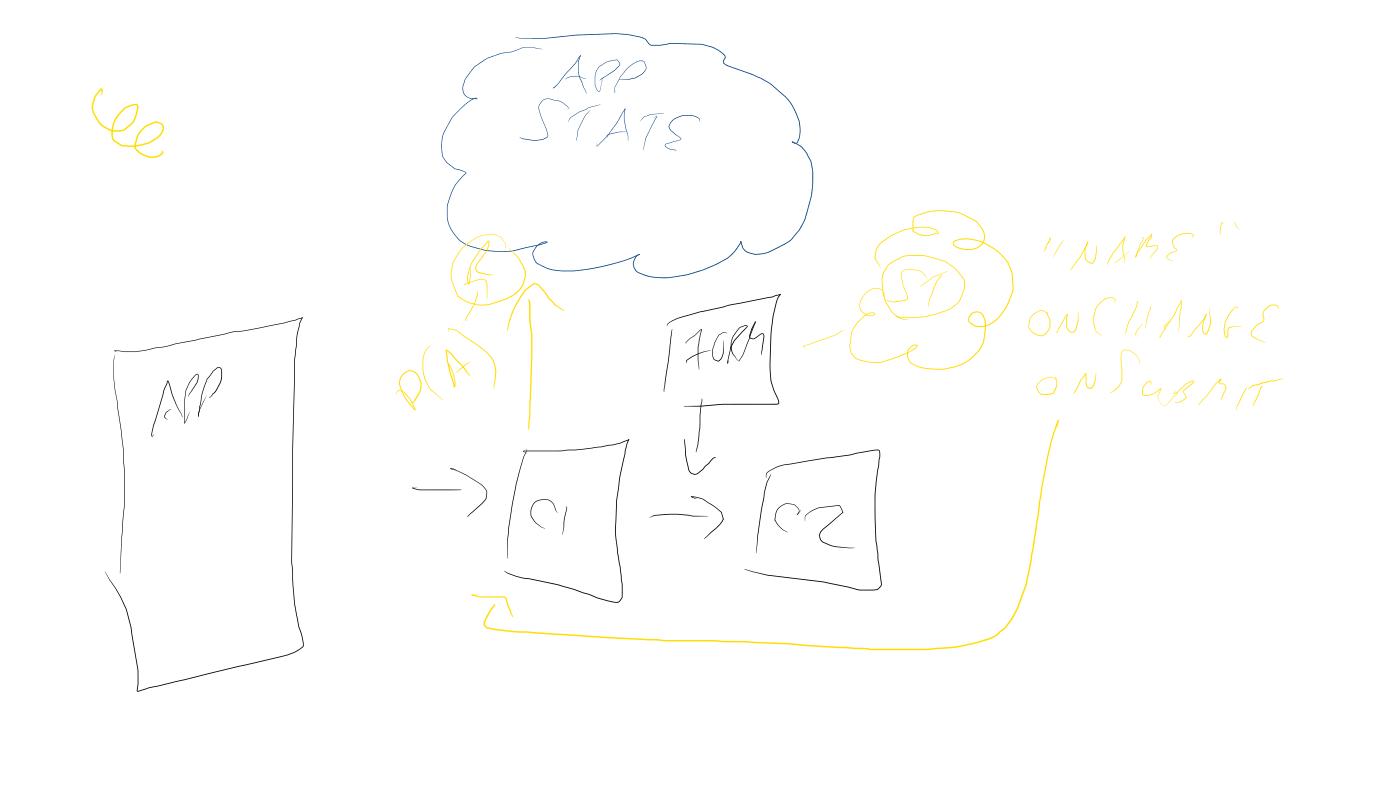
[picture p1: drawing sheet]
<svg xmlns="http://www.w3.org/2000/svg" width="337mm" height="190mm" viewBox="0 0 337 190" stroke-linecap="round" stroke-linejoin="round" font-family="sans-serif">
<g fill="#004080">
<path d="M178 58h.2z"/>
<path d="M153.1 61.3l.6-.3v.2a2.37 2.37 0 0 0-1.3 2.2 2.37 2.37 0 0 0 1.3 2.1 14.7 14.7 0 0 0 8.8 .9l2.6-.5a34 34 0 0 0 9.7-3.9 10.5 10.5 0 0 0 3.2-4l.1-.1 .1 .2a10.4 10.4 0 0 1-3.8 4.3l-2.1 1.2a32.5 32.5 0 0 1-7.3 2.5l-2.5 .5a14 14 0 0 1-9.4-1.2 2.66 2.66 0 0 1 0-4.1z"/>
<path d="M114 16.1l1-.8a12.9 12.9 0 0 1 5.7-2.6h.1a9.8 9.8 0 0 0 4.2-1.1l1-.3h1.7l2.7 .5-2.7-.4h-1.6l-1 .3a10 10 0 0 1-4.3 1.1l-1.5 .5a14.7 14.7 0 0 0-5.2 2.9l-2.1 2.7-.5 1.5a2.35 2.35 0 0 0 2.3 3.3h.9h-.5a15.8 15.8 0 0 0-6 5.6l-1.1 1.9a9.8 9.8 0 0 0-.6 6.4 6.3 6.3 0 0 0 2.8 2.8l1.6 .5 1.2 .6-2.1 2.3-.9 1.6a10.6 10.6 0 0 0-.6 9.7l.7 1a7.5 7.5 0 0 0 5.5 3.4l2.2 .6 2.8 .2a16.9 16.9 0 0 0 6.7-.9l5.2-1.2-1.8 .7-5.2 1.2a20.6 20.6 0 0 1-8.1 .1l-3.1-.9a8.8 8.8 0 0 1-5.6-11.1l.6-1.8 .9-1.8 2.7-3.1-2.7-.9a6.4 6.4 0 0 1-2.9-2.9 9.7 9.7 0 0 1 .8-7l1.2-2.2a15 15 0 0 1 5.9-5 .23 .23 0 0 1 .3-.1 .23 .23 0 0 1 0 .4 2.83 2.83 0 0 1-3.2-1.5l-.2-1.4 .5-1.8z"/>
<path d="M129.2 58.8a2.03 2.03 0 0 1 2.4-.7l-.1 .1a3.2 3.2 0 0 0-3.2 2.3 3.1 3.1 0 0 0 1.1 2.8 13.4 13.4 0 0 0 8.6 1.7 46.7 46.7 0 0 0 15.6-3.9l.2 .1a46.6 46.6 0 0 1-19.1 4l-1.8-.3a10.3 10.3 0 0 1-3.6-1.4 2.81 2.81 0 0 1-.1-4.7z"/>
<path d="M190.4 34h.2a5.9 5.9 0 0 1 3.5 3l.2 .4a8.5 8.5 0 0 1 1.2 6l-.3 3.6-1.8 6.1a14.6 14.6 0 0 1-2.9 4.3l-.2 .2a20.2 20.2 0 0 1-5.5 3.1 5.5 5.5 0 0 1-6.1-.8l-.7-1.7 .1-.3 .7 1.9a5.4 5.4 0 0 0 6.3 .5 19.3 19.3 0 0 0 5-2.8l.2-.2a14.1 14.1 0 0 0 3-4.3l1.5-5.4a20.5 20.5 0 0 0 0-8.9l-.9-1.6a5.6 5.6 0 0 0-3.2-2.8z"/>
<path d="M123.9 9l1.5 .2 5.4-.1 7.8-.8 9.5-.3 2.9 .2 3.5 .8 .7 .4 1.3 1.4a9 9 0 0 0 4.4-.4l7.9 .1a9.2 9.2 0 0 1 5.4 2.7l.2 .5-.4 1.1 .2 .4 .8 .5 5.8 2.1a23.1 23.1 0 0 1 8.4 5.7 12.2 12.2 0 0 1 3.2 8.5 3.1 3.1 0 0 1-.9 2.5h-.5l-.7-.4 .1-.1 1 .4a4.9 4.9 0 0 0 .8-4.3 14.3 14.3 0 0 0-3.4-6.7l-1.6-1.4a15.4 15.4 0 0 0-4.3-3.1l-2.1-.9-6.3-2.3-.7-.7 .5-1.3-.6-.7a9.3 9.3 0 0 0-5-2.3l-7.6-.2a13 13 0 0 1-4.5 .5l-.5-.2-1-1.3-.6-.3-3.5-.8-2.9-.2-9.5 .3-7.8 .8h-5.4z"/>
<path d="M130.3 24.3a2.74 2.74 0 0 1 3-.3l1.1 .2 .8 .4 1.2 .9 .6 .8-1.5-1.4a4.9 4.9 0 0 0-2.8-.9 2.19 2.19 0 0 0-3.1 2l2.2 6.5-.2 .5-1 .5a8.4 8.4 0 0 1-5.1-.1l-.6-.5a7.9 7.9 0 0 0 5.6 .5l1-.5 .2-.3-.4-1.5-1.1-2.6-.8-2.6 .3-.9z"/>
<path d="M141.9 26.3l-1.2 1.6-1.5 3-.7 2.9 .4-2.4 .8-1.9a7.4 7.4 0 0 1 2-3z"/>
<path d="M137.2 28.1l2-1.2 2.2-1 3-.8-2.8 .8-2.4 1.1-1.9 1.2-.8 1.4z"/>
<path d="M150.2 26.1l.1 .1z"/>
<path d="M150.2 26.1l.1 .2-.6 .8a22.1 22.1 0 0 1-3.1 4.8l-.5 .7-2.6 2.5 .1-.1a28 28 0 0 0 6.1-8.1z"/>
<path d="M150.2 26.1l-.1 2.5 .9 4v1.2l-.1-1.2-.5-1.7-.4-2.3z"/>
<path d="M143.5 34.3v.8z"/>
<path d="M145.9 32.5l2.9-.8h1.9l-1.9 .1-2.2 .5-.6 .3 .1 .5z"/>
<path d="M157.1 28.4l.8-.5z"/>
<path d="M157.9 27.9v.2l-2.7 5.2-.6 2.7 .5-2.7z"/>
<path d="M154.6 28.3l.4-.4 1.4-.5 3.3-.2-3.2 .3-1.4 .5-1.3 1.3z"/>
<path d="M161.6 28.9a5.4 5.4 0 0 1 6.5-.4l.2 .4-.3 .4 .2-.4a1.1 1.1 0 0 0-1.1-.9 5.2 5.2 0 0 0-6 1.8 1.05 1.05 0 0 0 .3 1.6l2.2 1.7 .2 .3-.4 .3-3.1 .9a.35 .35 0 0 0-.4 .2 .35 .35 0 0 0 .2 .4l.9 .5 1.6 .4-1.6-.2-1-.6a.56 .56 0 0 1-.1-.7 .56 .56 0 0 1 .7-.2l2.9-.9 .2-.1-.3-.4a4.9 4.9 0 0 1-2.6-2.4l.2-.8z"/>
<path d="M133 21.1l.9-.6-.6 .5z"/>
<path d="M139.5 13.3l.1 .2-1.5 2.1-2 2.1-2 2.6-1.2 .9 1.1-1 2-2.6 2-2.1z"/>
<path d="M139.5 13.3l.1 .1a8.7 8.7 0 0 0-.1 5.3l1.5 3.8-1.7-3.7a9.6 9.6 0 0 1 .1-5.5z"/>
<path d="M136.1 18.8l1.3-.5a5.5 5.5 0 0 1 3.4 .6v.1a6 6 0 0 0-3.7-.5l-.9 .4-.2 .4z"/>
<path d="M144 16l.5-.3a6.4 6.4 0 0 1 3.9-1.3l.7 .9-.3 .7a14.9 14.9 0 0 1-4.4 3.2l-.2 .1 .1-.2a16.2 16.2 0 0 0 4.4-3.2l.3-.5-.3-.5-.4-.5-.6 .1a6.1 6.1 0 0 0-3.6 1.6l-.7 1.1-.3 1.3v2.1l.9 1.4a1.05 1.05 0 0 0 .4-1.3l.5-2.1-.4 2.3a.92 .92 0 0 1-.6 1.2l-.4-.5-.5-.9v-2.2l.3-1.3z"/>
<path d="M147.8 21.9l.4-.3-.5 .7z"/>
<path d="M150.8 16.4a5 5 0 0 1 3.7-1.8 1.88 1.88 0 0 1 .9 1.7 1.88 1.88 0 0 1-1.1 1.6l-1.8 1-1.3 .2h-2.4l2.4-.1 1.3-.3 1.4-.7a1.82 1.82 0 0 0 1.3-2v-.2a1.17 1.17 0 0 0-.7-1.1 1.17 1.17 0 0 0-1.2 .1 9.4 9.4 0 0 0-4.6 4.6l-.9 1.7-.1 1.2 .1-1.4 1.4-2.6z"/>
<circle cx="153.7" cy="61.1" r=".1"/>
<circle cx="131.5" cy="58.1" r=".09"/>
</g>
<g fill="#000">
<path d="M72.6 76.2l.2 .1a16.3 16.3 0 0 0-1.4 6.1l-.5 4.1-.5 21.5-.2 27.1 .6 9.2 1.1 6.1a14.4 14.4 0 0 1 1.1 4.5v.2a4.9 4.9 0 0 1-2.9 2l-2.6 .8-31.6 7.4-2.4 .8h-.5l-.1-.2a16.4 16.4 0 0 0 .1-5.1l-1.4-8.3a24.6 24.6 0 0 0-5.3-13.2l-1.1-2 1.2 2a25.6 25.6 0 0 1 5.4 13.2l1.4 8.2a16.6 16.6 0 0 1-.1 5.3l2.8-.9 32.6-7.7a9.4 9.4 0 0 0 4.3-2.2v-.1a12.9 12.9 0 0 0-1.1-4.5l-1-6.3-.7-9.2 .3-27.1 .4-21.5 .6-6a11.1 11.1 0 0 1 1.3-4.2zM160.6 77.6l2.4-1.2 5.3-1.6 7.5-1.7 9.7-1.8 2-.7 .2 .1-2.2 .8-9.6 1.8-7.6 1.7-5.3 1.5-1.3 .6a1.71 1.71 0 0 0-1.4 1.3zM161.5 79.2l-.6 6.3-1.3 8.6v-.8zM161.5 79.2l.2 .2zM181.5 77.3l.2 .1-1.2 2.6a.73 .73 0 0 0-.2 1 .73 .73 0 0 0 1 .3l1.2-.9a.71 .71 0 0 1 1-.3 .71 .71 0 0 1 .2 1l-.7 4.2 .5-4.2v-.7l-.2-.2-.4 .2-1.5 1a.91 .91 0 0 1-1.2-.2 .91 .91 0 0 1 .1-1.2l.4-1.1zM187.5 70.7h.2zM187.5 70.7l.2 .1-.8 1.3a33.8 33.8 0 0 0-1.5 8.8l-.2 6.6a17 17 0 0 0 2.1 8.9v.1a.57 .57 0 0 1-.1 .6 .57 .57 0 0 1-.7 .1h-12.8l-5.4 .5-3.9-.1 3.9-.1 5.3-.5h12.9l.6-.1v-.5a17.1 17.1 0 0 1-2.1-8.9v-1.4a50.3 50.3 0 0 1 .6-8.9l.8-4.2a4.1 4.1 0 0 1 1-2.2zM27.5 84.2h.6a20.8 20.8 0 0 0 9.6-.7l2-.3 2.3-.6 11.7-2.3a17.6 17.6 0 0 1 5.2-.9l9.3-1.9 4.6-1.2-1.9 .7-2.6 .7-10.3 1.9a12.1 12.1 0 0 0-4.3 .8l-11.6 2.3-2.4 .6-2 .3a23.9 23.9 0 0 1-10.1 .7zM27.6 85l-.2 1.4a33.9 33.9 0 0 0 .9 10.5l.1 1.4 1.3 9.7 .3 5.9a66.9 66.9 0 0 1-.5 12.2l-.6 11.6 .5-11.6a67.2 67.2 0 0 0 .4-12.2l-.2-5.8-1.4-11a38.4 38.4 0 0 1-.9-10.4zM27.5 84.2l.5 .3h-.3zM45.8 98.8l-1.4 2.9 .9-2.2zM49.8 94.8l-.3 .7a11.4 11.4 0 0 0-1.8 4.4v.2l-.1-.2a8.8 8.8 0 0 1 1.7-4.2z"/>
<path d="M165.1 86.4l2.6-1.4 1.5-.5 1.7-.4-1.7 .5a7.6 7.6 0 0 0-4.1 2.2l-.1 .5-.1-.5zM165 82l3.3-2.8a.22 .22 0 0 1 .3-.2 .22 .22 0 0 1 .1 .4l-.8 3.8 .1 5.6-.1-.9a15.4 15.4 0 0 1-.1-4.7l.8-4-1.5 1.4-1.4 1-.8 .8 .1 .2-.2-.2zM168.7 95.8v.2zM168.7 95.8l.1 .7-.4 3.2-.1 3.2-.4 4-.6 1.7 .9-5.7v-3.2zM177.7 78.7l1.2-.5a.43 .43 0 0 1 .6-.1 .43 .43 0 0 1 .1 .6l-3.1 3.3-.6 1.2a3.4 3.4 0 0 0 1 2.6l.7 .9 .8-1.3 2.8-7.4 .5-.7-3.1 8.2-1 1.3-.7-.8a3.5 3.5 0 0 1-1.2-2.7l.7-1.4 3.2-3.5-.6-.1-1.2 .5-1.2 1.6a4.7 4.7 0 0 0-.8 3l-.9 3.9-.1-.3 .8-3.7a4.8 4.8 0 0 1 .9-3zM172.8 80.4l.8-.4a.78 .78 0 0 1 1.1 0l.1 .3-.3-.4h-.5l-1.1 .6-1.1 1.9a5.3 5.3 0 0 0-.3 3.6l.4 .4 .9 .2a2.48 2.48 0 0 0 1-1.8l.1-3 .1 3a2.75 2.75 0 0 1-1.1 2h-.3l-.8-.3-.4-.4a5.5 5.5 0 0 1 .3-3.7zM175.3 86.4l-.2 .7-.3 .2zM40.2 91.5h.3l.4 1a27.4 27.4 0 0 0 2.9 7.2v.5l-.1-.4a27.3 27.3 0 0 1-3.3-8.1l-.1-.1-.8 2.2-2.5 8.4-.5 2.2 .1 .4 .6-.7-.3 .5a.29 .29 0 0 1-.4 .3 .29 .29 0 0 1-.1-.5l.4-2.2 2.5-8.4zM39.9 99l.9-.7h.4l-.5 .2a1.7 1.7 0 0 0-1 1.8l.7 .6-.2-.1a.87 .87 0 0 1-.7-.7 .87 .87 0 0 1 .3-.9zM46.8 90.2l.2-.2a.42 .42 0 0 1 .5-.2 .42 .42 0 0 1 .3 .5l-.4 1.7-2.2 3.3 .3-.8 1.8-2.6 .3-1.6a.27 .27 0 0 0-.2-.4 .27 .27 0 0 0-.3 .2l-.3 .3a8.6 8.6 0 0 0-2 3.4l-.1 .3a26.2 26.2 0 0 0-.2 6.7l-.1 1-.1-1.5a22.7 22.7 0 0 1 .4-6.7 8.6 8.6 0 0 1 2-3.3zM51.2 89.1l1.1-.9 .7 .1 .4 .6v1.9l-.3 1.2-1 1.8-1.2 1.4-.7 .4 1.7-1.9 1-1.8 .3-1.1v-1.9l-.3-.4-.5-.1-1.1 .8a9.4 9.4 0 0 0-2.4 4.5l-.4 1.6-.8 4.8a.37 .37 0 0 1-.2-.3 .37 .37 0 0 1 .1-.4l.3-1.7a24.2 24.2 0 0 1 1.8-6.7zM99.1 117.2l1.8 .4h10l-.3 .2h-9.7l-1.5-.4z"/>
<path d="M99.1 117.2h1.4zM108.3 112.5l1 .2 3.4 1.8a11.3 11.3 0 0 1 3.9 2.8l.5 .7a3.3 3.3 0 0 1-1.2 3l-3.5 3.2 .7-.9 2.7-2.4a3.3 3.3 0 0 0 1.1-2.8l-.2-.5a6.5 6.5 0 0 0-2.7-2.2l-2-1.3zM108.3 112.5l.9 .3 .6 .4-1.3-.5zM125.8 108.3l9.1-.1 4-.2 8.5-1.2 1.7-.5 2-.8 .1 .1-2 .9-1.8 .5-8.5 1.1-4 .3-9.1 .1zM125.8 108.3l.9 .7zM126.7 107.6l-.1 .9a14.3 14.3 0 0 0-1.7 4.9l-1.6 7.4-.9 6-.3 2.8v4.6l-.2-.7v-3.9l.3-2.9 .9-6 1.6-7.2a13.5 13.5 0 0 1 1.7-4.8zM151.1 105.5l.2 .1-.2 .1zM151.1 105.6l.1 .1-.8 2.4-1.4 7a66.3 66.3 0 0 0-1 12l.6 5.7 .6 3.3 .2 2.8a15.5 15.5 0 0 1 .2 4.8v.1a1.56 1.56 0 0 1-1.6 1l-4.3-1-1.9-.8-1.6-.5a73.7 73.7 0 0 0-13.1-3.4h-.5a12.1 12.1 0 0 1-5.3-1.9l.9 .5a12.2 12.2 0 0 0 5 1.2 89.2 89.2 0 0 1 14.1 3.7l2.4 1 4.3 1a1.36 1.36 0 0 0 1.4-.9l.1-3.4-.5-4.2-.6-3.3-.6-5.7a70.5 70.5 0 0 1 1-12l1.4-7.1zM164.5 105.5v.3zM164.5 105.5l.1 .1a28.7 28.7 0 0 0 1 6.8 1.42 1.42 0 0 0 .8 1.3 1.42 1.42 0 0 0 1.5-.3l.9-.7 2.5-2.7 .8-.2-.6 .4-2.5 2.7-.9 .7a1.62 1.62 0 0 1-1.8 .3 1.62 1.62 0 0 1-.9-1.5l-.7-3zM166.1 119.3h.9l2 .5 2.9 1.9 1.6 1.4-2-1.5-2.6-1.6-2.7-.6zM166.1 119.3l1.5 .5-.7-.1z"/>
<path d="M184.3 113.5a9.1 9.1 0 0 1 4.8-2l22.1-3.5 .3 .4 .1 1.1-.5 3.7a61.8 61.8 0 0 0-.6 11.8l.2 5.1 1.2 9.5a1.69 1.69 0 0 1-1.7 2.2l-.5 .1a11.4 11.4 0 0 1-5.7-.7l-6.1-1.3-13.5-1.6-3.8-1-1.6-.6 5.4 1.4 13.5 1.6 6.2 1.3a15.9 15.9 0 0 0 6.6 .5 1.44 1.44 0 0 0 1-1.9l-1.2-9.5-.2-5.1a56.6 56.6 0 0 1 .8-12.8l.3-2.7v-1l-.2-.3-22.1 3.5a7.5 7.5 0 0 0-4.8 2.2l-.1 1-.1-.9zM185.3 114.1v.1zM185.3 114v.1a17.7 17.7 0 0 0-1.8 6.7l-1.3 8.2-.4 3.9 .2-3.9 1.6-10.3a9.7 9.7 0 0 1 1.7-4.7zM128.4 120.8l1.1-.7 1.9-.2a2.28 2.28 0 0 1 1.8 1.4l.5 1.4 .5 .6a4.2 4.2 0 0 1-1.3-2.3 2.05 2.05 0 0 0-1.5-.9h-.9a2.73 2.73 0 0 0-2.8 3l.1 1 .9 1.2 1.5 1.3 .8 .3-.9-.2-1.2-1-1.1-1.4a3.5 3.5 0 0 1 .4-3.3zM136.1 121.7l-.1 .2zM136.2 121.7l.1 .1v.5l-.5 2.1-.2 2.2-.4 1.9 .4-3.8zM155.9 124.5l1.5-.8 3.6-.3 9.2 .6-3.4 .1-3.4-.4-2.4-.1-3.4 .3zM173.4 123h.1l.4 1.8zM173.8 124.6l.2 .1-.1 .2a7.3 7.3 0 0 1-2.8 2.9l-1.8 1.6 1.7-1.7a7.2 7.2 0 0 0 2.7-2.9zM186.2 124.9h.1a6.4 6.4 0 0 0 3 3 5.5 5.5 0 0 1-3.1-3zM187.2 122a3.1 3.1 0 0 1 4.8 .2 1.08 1.08 0 0 1-.4 1.5l.1-.1a1.02 1.02 0 0 0 0-1.6l-.7-.7a3 3 0 0 0-3.8 .9l-.6 1-.3 1.8 .2-1.9zM192.6 122.4l-1 1.3z"/>
<path d="M193.8 123.7l1.4-1.1 1.5-.7 4.9-.6 .5 .4 .6 1.4h-.1l-.9-1.6-3.8 .4a6.4 6.4 0 0 0-4.3 2.1l-.1 1.4v-1.2zM197.6 127.2l5.1-4.2-4.7 4.1a1.79 1.79 0 0 0-.1 3.1 14.7 14.7 0 0 0 7.4 1.4h.2l-.2 .1a14 14 0 0 1-7.5-1.3 1.93 1.93 0 0 1-.2-3.2z"/>
<circle cx="181.6" cy="77.4" r=".1"/>
<circle cx="174.9" cy="87.2" r=".08"/>
<circle cx="99.2" cy="117.2" r=".07"/>
<circle cx="108.3" cy="112.6" r=".07"/>
</g>
<g fill="#fd0">
<path d="M193.1 83.1l7.4-2.6 2.3-1.3-2.3 1.5-6 2.1-1.4 .4z"/>
<path d="M193.1 83.1l.9 .7-.6-.3z"/>
<path d="M219.6 52.2l.3-.2a14.7 14.7 0 0 1 10.3-1.1l1.5 .6 2.8 1.5 1.8 2.1a3.2 3.2 0 0 1 0 3.4 3.2 3.2 0 0 1-3 1.6 4.8 4.8 0 0 1-4.1-1.1 .83 .83 0 0 1-.1-1 .83 .83 0 0 1 .9-.4 9.5 9.5 0 0 1 6.7 .7 11.5 11.5 0 0 1 6.6 7l.4 4.5a15.1 15.1 0 0 1-3.8 6.8 6 6 0 0 1-5.3 1.9l-1.5-.9a1.8 1.8 0 0 1-.1-1.9 1.8 1.8 0 0 1 1.8-.9 1.99 1.99 0 0 1 2 1.9 15 15 0 0 1-.3 5.5 10.8 10.8 0 0 1-9.1 6.5 13.6 13.6 0 0 1-8.3-1.3 2.84 2.84 0 0 1-.5-3.8l.4-.4a1.09 1.09 0 0 1 1.6-.1l-.9 .9a33 33 0 0 1-8.2 3.2 10.9 10.9 0 0 1-6-1.2l-1-1.2-.3-1.5 .4-3.1 .3-1.1a11 11 0 0 1 3.2-3.6 1.61 1.61 0 0 1 2.3-.1l-.4 .4-.6 .1a2.68 2.68 0 0 1-2.7-1.7 4.7 4.7 0 0 1 3.2-4.9h1.3l.9 .4a2.04 2.04 0 0 1 .6 1.9v-.1a2.32 2.32 0 0 0-.7-1.7l-.1-.1a3 3 0 0 0-3.9 1l-1.1 1.7a2.57 2.57 0 0 0 2.7 3.4l.6-.4a2.19 2.19 0 0 0-2.3 .5 10.7 10.7 0 0 0-2.9 3.5l-.6 3.9a3.4 3.4 0 0 0 2.2 3.1 11 11 0 0 0 8.2-.4l4.1-1.7 1.1-.8 .4-.4-.1-.1a2.26 2.26 0 0 0-1.7 3.6l.1 .2a7.6 7.6 0 0 0 4.5 1.7 13.8 13.8 0 0 0 10.3-2.6 7.5 7.5 0 0 0 3.1-6.2 5.6 5.6 0 0 0-.4-3.8 1.68 1.68 0 0 0-2.2-.7 1.68 1.68 0 0 0-.8 2.1l.3 .3a2.7 2.7 0 0 0 2.8 .7 6.9 6.9 0 0 0 4.5-3.1 16.2 16.2 0 0 0 2.6-5.5l-.2-4.1a11.4 11.4 0 0 0-6.9-7.2 8.6 8.6 0 0 0-6.8-.3 .63 .63 0 0 0-.2 .7 .63 .63 0 0 0 .6 .4 5.1 5.1 0 0 0 5.9-.5l.5-.7a3.2 3.2 0 0 0-.4-3.2l-1.5-1.6a14.4 14.4 0 0 0-13.4-1.5 1.3 1.3 0 0 0-1.4 1.3l-.1 2.6-.1-2.6z"/>
<path d="M219.5 55.4l1 .6a4.9 4.9 0 0 0 3.5 .3l1.6-.4-1.6 .6a5.3 5.3 0 0 1-4.6-.9z"/>
<path d="M210.3 62l1.2 1.8 .1 .5-1.3-2.2z"/>
<path d="M211.4 58.5a14.6 14.6 0 0 1 12.6-3.8l.7 .3a1.09 1.09 0 0 1 .9 1.1l-.6-.7-1-.5a14.5 14.5 0 0 0-12.4 3.7l-.8 1.5-.5 2.1 .3-2.2z"/>
<path d="M216.8 65.1l.4-.2a6.4 6.4 0 0 1 4.2 .2l1.2 1.2 .4 .9-.4-.7-1.1-1.1-1.3-.4a3.7 3.7 0 0 0-3.2 .2l-.2 .3-.1 .9a17.3 17.3 0 0 0 1.6 5l-.1 .5-.6 .3-2.8 .5-1.7-.6 1.7 .4 2.6-.4a.66 .66 0 0 0 .7-.7l-.3-.9a11.4 11.4 0 0 1-1.2-4.9z"/>
<path d="M225.8 66.5l.6-.4z"/>
<path d="M226.3 66.1l.1 .1-1 1.3-.5 .9-1.4 3.5-.5 1.9 .4-1.9 1.3-3.5 .5-1z"/>
<path d="M221.6 68.5l.2-.2a9.9 9.9 0 0 1 3.8-2.3l2.3-.9-2.3 1a10.2 10.2 0 0 0-3.7 2.3l-.6 .7z"/>
<path d="M213.5 63.5l2.7-1.5a4.7 4.7 0 0 1 3.8-.7h2l3 .7a8 8 0 0 1 4.5 2.3l2.4 2.9v1.9l-.6 1.9a4.8 4.8 0 0 1-2.4 3.1l-.5 .3-3.3 1.1a18.9 18.9 0 0 1-5.5 .9h-2.5l-1.8-.4 1.8 .2h2.5a23.1 23.1 0 0 0 8.5-1.9l1.8-1.4a3.2 3.2 0 0 0 1.2-2l.6-1.8v-1.7l-.4-.7a10.3 10.3 0 0 0-4.2-3.9l-5.1-1.3h-3.8a2.57 2.57 0 0 0-1.9 .7h-.1a5.2 5.2 0 0 0-4 4.4v.2a12.6 12.6 0 0 0 .8 5.7l1.5 2.5 1.2 .9a4.3 4.3 0 0 0 2.6 .9 3.7 3.7 0 0 1-2.8-.8l-1.1-.9a11.3 11.3 0 0 1-2.4-8.4 6.7 6.7 0 0 1 1.5-3.2z"/>
<path d="M215.3 75.9h.2z"/>
<path d="M252.4 57.1l.1 .1-.1 .4-.7 1.2 .6-1.2z"/>
<path d="M252.4 57.1l.1 .1-.1 .6-.8 1.2-.2 .8-.4 .6 .4-1.5 .8-1.1z"/>
<path d="M255.9 57.4l-2.7 4.5 1-2.2z"/>
<path d="M261.5 58l.1 .1-.7 1.9v1.4a1.59 1.59 0 0 0 1.7 1.7l.7-1.1 .3-3 .1 1.2-.2 1.7-.6 1.2a.86 .86 0 0 1-1.4-.2l-.6-.5-.2-1 .1-1.5z"/>
<path d="M261.5 58l.1 .1-.2 .7-1.6 2.9-2.5 3.1 2.3-3.2z"/>
<path d="M257.3 64.6v.2z"/>
<path d="M270.3 56.8l.2 .1-.4 1.8-.1 1.6 .5 1.8-.1 .9-.5-2.7v-1.7z"/>
<path d="M270.3 56.9l.2 .1-.6 1-2.2 2.8-1.5 2.9 .1-.8 1.2-2.2z"/>
<path d="M268.2 62.8l3.3-2.5-1.1 1.1-2.1 1.6v.2l-.2-.1z"/>
<path d="M274.1 57.4l.7-.4z"/>
<path d="M274.8 57a.76 .76 0 0 1-.2 1.1l-.5 .7-.8 2.7-.4 .3 1.3-3.4a1.44 1.44 0 0 0 .6-1.3z"/>
<path d="M276.8 56.3l.2 .1-1.6 1.5-2.5 3.9 .3-1 2.1-3z"/>
<path d="M276.9 56.2l.1 .2-.2 .7-.8 1.1-.4 .9 2.5-.2a.79 .79 0 0 1-.1 1.3l-1.6 2 .4-.8 1.1-1.4 .3-.7-.1-.2-1.6 .2-1-.1 .2-.9 .9-1.2z"/>
<path d="M276.8 56.2l.2 .1-.2 .1z"/>
<path d="M282.1 57.2l.5-.4a5.2 5.2 0 0 1 3.9-.7l.5 .4-.7 1.1 .5-1.1a2.38 2.38 0 0 0-1.8-.3l-1.1 .2-1.1 .5a1.67 1.67 0 0 0-.8 1.5 1.67 1.67 0 0 0 1 1.5l-.1 .3-.5 .3a2.64 2.64 0 0 0-1.8 1l.1 .6 1.2 .5-1.2-.3a.52 .52 0 0 1-.2-.9 3 3 0 0 1 2-1.1 .29 .29 0 0 0 .3-.2 .29 .29 0 0 0-.3-.3 1.84 1.84 0 0 1-.4-2.6z"/>
<path d="M293.6 53.5l.3-.1 .1 .3v.2l-.2-.4-.1 .2-.3 1.3v1.3l-.2-.4v-.9z"/>
<path d="M296.6 53.2l1.3 2-.7-.7z"/>
<path d="M247.8 76l1.2-1 1.2-.5h.4l1.2 .7-.1 .9-.1-.9-1.1-.6-1.4 .5-1.2 1.1-.5 1.6a2.46 2.46 0 0 0 2.2 2.6l.7 .2a2.7 2.7 0 0 0 2-2.6v-1.1l-.7-2 .1 .1a4.4 4.4 0 0 1 .7 3.6 2.57 2.57 0 0 1-2.2 2.2v-.1a3.5 3.5 0 0 1-2.7-1.6l-.3-.9 .4-1.8z"/>
<path d="M256.5 75.5l.2 .1-.2 2.3a1.52 1.52 0 0 0 1.4 1.8l.6-.6 .5-1.9 .1-2.4 .2 2-.5 2.3a1.15 1.15 0 0 1-1.1 .9 1.15 1.15 0 0 1-1.2-.9l-.2-1.2z"/>
<path d="M256.5 75.5l.1 .1-2.4 4.3-.2 .1-.2-.4 .2 .3 .4-1z"/>
<path d="M264.4 72.7l1.3-1 1-.3a.94 .94 0 0 1 1.4 .8l-.3 .8 .2-.8-.2-.4-.8-.2-1.3 .2a5.4 5.4 0 0 0-2.7 5.2l.1 1 .3 1.4 1.5 1.4-1.5-1.2-.6-1.7a6.3 6.3 0 0 1 1.6-5.2z"/>
<path d="M273.4 72.4l.1 .1-.3 1.4-1.8 3.6-.8 2.8v-.8l.5-1.7 1.9-3.8z"/>
<path d="M273.4 72.4l.1 .1z"/>
<path d="M273.3 72.5l.2-.1-.5 .4z"/>
<path d="M276.7 73.6l-1.4 5.4 .4-2.7z"/>
<path d="M276.6 73.6l-.1 .1z"/>
<path d="M274 78.5l.8-.7-1.4 1.7a.82 .82 0 0 0-.2 1.2l.2 .3-.5-.5 .1-.6z"/>
<path d="M283.9 72.1l.2 .1-.1 1.7-.7 5.8 .1-3.3 .5-2.5z"/>
<path d="M283.9 72.1l.2 .1-.1 .2-.6 1a11.8 11.8 0 0 1-2 3.6l-2.6 4 .4-1 2-3.1a13.4 13.4 0 0 0 2.2-3.8z"/>
<path d="M278.8 81h.1z"/>
<path d="M278.8 80.5v.6z"/>
<path d="M280.1 77.9l.8-.5 .6-.3-1.4 1.1v.6l.4 .6-.6-.6z"/>
<path d="M290.7 74.1l.4 2.3v1.3l-.9 2.5a.56 .56 0 0 1-.6 .2 .56 .56 0 0 1-.4-.5 4.3 4.3 0 0 1 .2-3l.6-1.5-.5 1.5a4.8 4.8 0 0 0-.2 2.7l.3 .5h.4l.8-2.1z"/>
<path d="M289.9 75.5l.2 .1-.8 1.3-3 3.8a.42 .42 0 0 1-.5 .3 .42 .42 0 0 1-.3-.5l-.1-.2 .4 .5 .3-.2 1-1.5 1.9-2.1z"/>
<path d="M296.7 73.8a.57 .57 0 0 1 .9 .1l-.5 .1 .4-.1-.4-.1-.3 .2a7.8 7.8 0 0 0-2.4 5.1l.2 1.6 .3 .3 .2-.6v-1.2a.76 .76 0 0 1 .9-.7l.6-.1h2l-2.5 .3a.62 .62 0 0 0-.8 .5v1.3l-.3 .7h-.2l-.4-.7a6.4 6.4 0 0 1 1.8-6.1z"/>
<path d="M304 74.4a2.27 2.27 0 0 1 3.2-1l.2 .4-.1 .6-.1-.6-.5-.4a2.56 2.56 0 0 0-2.9 1.8l-.1 .7a1.17 1.17 0 0 1-.6 1.8 4.8 4.8 0 0 0-2.1 1.9l-.1 .8 .3 .4 3 1.5-1.5-.5-1.6-.9-.4-.5 .1-.9a5 5 0 0 1 2.2-2 1.09 1.09 0 0 0 .5-1.8l.1-.7z"/>
<path d="M249.5 92.1l1-1.1 1.2-.3a1.56 1.56 0 0 1 2.1 .6v.2l-.1-.4a1.79 1.79 0 0 0-2-.3l-1.1 .4-1.3 1.4a2.34 2.34 0 0 0 .9 1.9l1.5 .2 1.5-.4 .7-1.7v-2.2l.2 2.1-.7 1.9-.7 .4-2.1 .1a2.11 2.11 0 0 1-1.5-2.2z"/>
<path d="M260.9 89.7l.2-.1 .1 .3v2.1a.83 .83 0 0 0 .5 1.1 .83 .83 0 0 0 1-.6l.5-1.3 .3-1.6-.1 1.6-.4 1.4a1.05 1.05 0 0 1-1.3 .7 1.05 1.05 0 0 1-.7-1.3z"/>
<path d="M260.9 89.7h.2l-1 1.4a8.4 8.4 0 0 1-2.3 3.7l.9-1.3 1.1-2.4z"/>
<path d="M269.9 84.2l.4-.2h.4a3.1 3.1 0 0 1 2.4 1.2 2.34 2.34 0 0 1 .8 2.6 2.62 2.62 0 0 0-1.2-2.7l-.5-.4a2.49 2.49 0 0 0-1.9-.6 1.4 1.4 0 0 0-.7 1.5l.2 3.4-.1 2.6-.9 1.6-1.9 1.3 1.7-1.4 1-1.5v-2.6l-.2-3.4 .1-.8z"/>
<path d="M275.6 91.8a.59 .59 0 0 1 .6-.4 .59 .59 0 0 1 .6 .5l-.3 .8 .1-.8-.2-.2-.6 .3-.8 .9-.3 .7v1a.93 .93 0 0 0 1.3 .3l1-.3 2.1-1.3-.3 .3a4.6 4.6 0 0 1-3.5 1.5 .64 .64 0 0 1-.8-.7l.2-1.4z"/>
<path d="M279 93.3l.1 .1-.2 .6a1.99 1.99 0 0 0 .1 2.8l.8 .6h.4l2-2.2a1.43 1.43 0 0 0 .9-1.1h.1a1.71 1.71 0 0 1-1.1 1.3l-1.9 2.1h-.5l-.7-.6a2.13 2.13 0 0 1-.2-2.9z"/>
<path d="M282.5 93.9l.3-.1-.2 .2-.3 .6h-.2z"/>
<path d="M282.1 94.5l1-.5a7.7 7.7 0 0 1 3.6-2.6 .28 .28 0 0 1 .4 .1 .28 .28 0 0 1-.1 .4l-2.3 1.9a.81 .81 0 0 0 .4 1.1l.1 .6-.2 .4-1.3 .7-1.3 .2 .2-.2 1-.1 1.3-.8 .1-.6a1.12 1.12 0 0 1-.5-1.3l1.9-1.6 .4-.6a6 6 0 0 0-3 1.9l-.9 .9-.7 .2z"/>
<path d="M293.2 91l.2-.1a.53 .53 0 0 1-.2 .9v.3l1.2 .2 .4 1-1.3 2.8 .2-1 .9-1.8-.3-.9-1-.1a.41 .41 0 0 1-.2-.7l.3-.5-1.1 1.1-2.3 3.1-2.1 2.3 1.1-1.6 .8-.7 2.4-3.2z"/>
<path d="M299.7 93l.2-.1-2.7 5.6 .1-.8 1.3-2.8z"/>
<path d="M303.3 92.8h.3l-2.5 4.8 1.8-4.2z"/>
<path d="M303.5 92.7l-.1 .2z"/>
<path d="M300.3 93.1l.2-.1a2.86 2.86 0 0 1 2.1-.8l2.5-.7 3.3-.6-1.8 .6-3 .6-1.1 .4a3.5 3.5 0 0 0-2.1 .7l-.5 .6z"/>
<path d="M24.1 21.4l.3-.2 .3 .2-.1 1.1-.5 .5 .3-.7v-.8l-1 1.2a5.4 5.4 0 0 0-1 2.8l.1 1 .4 1a5.3 5.3 0 0 0 2.8 3.2 4 4 0 0 0 4.8-.2l.8-.7a7 7 0 0 0 1.6-4.3l-.2-.2a4.7 4.7 0 0 0-3.4 1.6 6.4 6.4 0 0 0-1.8 2.9l-.3 1a4.2 4.2 0 0 0 .1 2.5l.6 .6 1.6 .9a10.2 10.2 0 0 0 8.8-2.5 1.58 1.58 0 0 0 .3-2.5l-1.2-.3a6 6 0 0 0-4.1 3.2l-.6 1.9 .1 1.1a5.3 5.3 0 0 0 3.2 1.9h.1a3.2 3.2 0 0 0 2.9-1l-.1-.5 .4 .4v.3a3.6 3.6 0 0 1-3.3 1.1 6.7 6.7 0 0 1-3.5-2l-.2-.7 .1-1a6.2 6.2 0 0 1 1.3-2.8 6.4 6.4 0 0 1 3.7-2.2h.2a1.75 1.75 0 0 1 1.8 1.1 1.75 1.75 0 0 1-.6 2 6.9 6.9 0 0 1-2.7 2.1l-.2 .1a12.1 12.1 0 0 1-6.9 .5l-1.7-1.1-.4-.7a6.7 6.7 0 0 1 1.5-5.7l1-1.1a5.2 5.2 0 0 1 3.4-1.4 .87 .87 0 0 1 .4 1.3l-1 3-1.5 1.4a4.4 4.4 0 0 1-5.5 .1 5.5 5.5 0 0 1-2.6-3.1l-.5-1.6 .1-1.1a5.6 5.6 0 0 1 1.8-3.6z"/>
<path d="M254.5 100.8l.1 .2-.6 2.2 .2-1.8z"/>
<path d="M118.7 145.3l.3-.2 .1 .2-1.4 2-1 2.2-.1 .6 .6 .6a59 59 0 0 0 9.7 1l32.7 2h11l8.6 .3 9.9 .4 20.3 1.4h13.3l7.8-.7 4.5-.9 3-1 1.6-.8 1.8-1.6 1.7-2.4a27.9 27.9 0 0 0 3-6.8l.5-1.5 1.6-8.5 1.5-10.9 1.9-10.8 1.6-6.1 .8-2.2 .5-.8 .1 .1-1.8 5.4-.9 3.7-1.4 7.8-2.5 17.1-1.1 5.3-.6 1.9a24 24 0 0 1-4.4 8.7l-2.6 2.1-1.2 .6-3 1a36.4 36.4 0 0 1-8.8 1.4l-3.6 .3h-13.3l-20.3-1.4-9.9-.5-8.6-.2h-11l-32.7-2.1a59.3 59.3 0 0 1-9.8-1l-.8-.8v-.8l1.1-2.2z"/>
<path d="M113.3 142.9l.1-.1 2 .5h6l.4 .5 .4 1.6 1.1 2.8-.5-.7-.9-2-.3-1.6-.4-.3-5.9-.1z"/>
<path d="M113.4 142.8l2.1 .1-2.1 .1z"/>
<path d="M127 72l.1-.1 .2 .1 .2 .8v4.2l.4 3a210 210 0 0 1-.4 18.9l-.4 4.3-.1-.9 .2-4.2a189.9 189.9 0 0 0 .4-18.1l-.4-3v-3.9z"/>
<path d="M127.1 103v.2z"/>
<path d="M122 79.1l.2-.2-.2 .4z"/>
<path d="M126.1 69.7l1.8-1.4a1.22 1.22 0 0 1 1.6 0l1.5 1.7 1.4 1.9 1.2 1.3 1.9 1.4-2.2-1.3-1.3-1.4-2.5-3.2-1.1-.4a8.4 8.4 0 0 0-3.5 3.8 23.7 23.7 0 0 0-2.9 7.2h-.1a18.9 18.9 0 0 1 4.2-9.6z"/>
<path d="M107.2 84l1.4 .9 .8 1.1a10.5 10.5 0 0 1 2.8 3.2l.7 1.1-.9-1a11.6 11.6 0 0 0-2.8-3.1l-.7-1-1.4-1.1z"/>
<path d="M107.2 84.1h.2l.3 2.8 .6 2.5 .9 2.8 .1 .6a10.5 10.5 0 0 0-1.6-5.5 8.7 8.7 0 0 1 1.8 5.5l-.2 .2-.3-.1v-.7l-1-2.7-.6-2.7z"/>
<path d="M110.4 88.7l2.6-1.9-3.6 3.1z"/>
<path d="M95.5 93.9a1.76 1.76 0 0 1 2.3 .9l1.4 2 .7 1.5-.1 .2-.9-1.9-1.3-1.7a1.56 1.56 0 0 0-2.1-.8l-.4 .9z"/>
<path d="M99.7 98.4l.2 .1z"/>
<path d="M98.4 88.8h.1a3.7 3.7 0 0 1 2.8 4.1l-.5 1.7-.9 1.5-.6 .7-.4 .1 1.7-2.4 .4-1.1a3.8 3.8 0 0 0-.5-2.9l-.7-.9-1.4-.5z"/>
<path d="M96.8 89.8l1.5-1 .2 .1-.7 .5a2.89 2.89 0 0 0-1.6 3l1.3 3.2 2.4 2.8-.1 .2-2.5-2.9-1.4-3.2 .2-1.4z"/>
<path d="M102.8 83.5l1-.6a4 4 0 0 0-1.7 2.1l-.3 1.1a12.2 12.2 0 0 0 .4 4.9l1.2 2.3 3.2 2.9-3.4-2.8-1.2-2.3a11.8 11.8 0 0 1-.4-5l.5-1.7z"/>
<path d="M107.7 78.9l.7 .1a2.81 2.81 0 0 1 2.1 .8l3 2.1a16.9 16.9 0 0 1 4.9 4.2 6.5 6.5 0 0 1 .9 3.1l-.2 2.7-.4 1.4 .3-4.5a5.7 5.7 0 0 0-2-4l-2.2-1.8-4.5-3a3.5 3.5 0 0 0-2.5-1z"/>
<path d="M107.7 78.9l.3 .9-.3-.3z"/>
<path d="M114.7 69.9l.1 .9-.6 1.9-2.2 4.2 .4-.1-.5 .2 .2-.9 2-3.4 .5-1.7z"/>
<path d="M111.6 68.3l4.1-1.3a1.14 1.14 0 0 1 1.3 .8l.2 .7-.1 3.3-.2-4a.94 .94 0 0 0-1.2-.6l-4.1 1.2z"/>
<path d="M111.6 68.3l1.1-.4-.8 .5z"/>
<path d="M113.2 64.3l.2 .1z"/>
<path d="M117 58l.6-.2a5.2 5.2 0 0 1-1.5 4l-1.3 1.6-.3 .8a.94 .94 0 0 0 .6 1.1l3.4 .8a7.8 7.8 0 0 1-3.5-.6 1.19 1.19 0 0 1-.7-1.4l.4-.8 1.2-1.7a5.3 5.3 0 0 0 1.6-3.6l-.9 .9a13.1 13.1 0 0 0-2.7 3.6l-.6 1.2-.7 2.2-.1 1.3 .3 1-.2 .1-.3-.9 .1-1.3 .7-2.6 .8-1.2a13.2 13.2 0 0 1 2.7-3.7z"/>
<path d="M113.1 64.3l.1 1.9-.3 1.7-.2 .4z"/>
<path d="M110 71.2l.2-.1a8.9 8.9 0 0 0 4.8 2.1 10.9 10.9 0 0 0 5.4-1.1l2.9-1.3 1.6-1.5a5.7 5.7 0 0 0 1.3-3.1v-.8l-.4-1-1.1-2.1-2.3-2.6 2 1.9a11.1 11.1 0 0 1 2 3.9v1.1a5.9 5.9 0 0 1-1.4 3.1l-1 .9a15.5 15.5 0 0 1-8.9 2.8h-.1a8.8 8.8 0 0 1-5-2.2z"/>
<path d="M111.1 59.5l1-.9a8.6 8.6 0 0 1 6.6-2.4l1.6 .7 .5 .5a2.35 2.35 0 0 1 .8 2.3l-.3 .7 .2-1a2.45 2.45 0 0 0-1-2.2l-1.7-.9a7.9 7.9 0 0 0-3.7 .6l-1.7 1a10.3 10.3 0 0 0-4.3 4.9l-.6 2.8a5.6 5.6 0 0 0 .6 2.8l1.1 2.7-.2 .1a12.4 12.4 0 0 1-1.7-5.4l.5-2.8z"/>
<circle cx="226.4" cy="66.1" r=".08"/>
<circle cx="256.5" cy="75.6" r=".1"/>
<circle cx="122" cy="79.3" r=".08"/>
<circle cx="111.6" cy="68.4" r=".07"/>
</g>
</svg>
